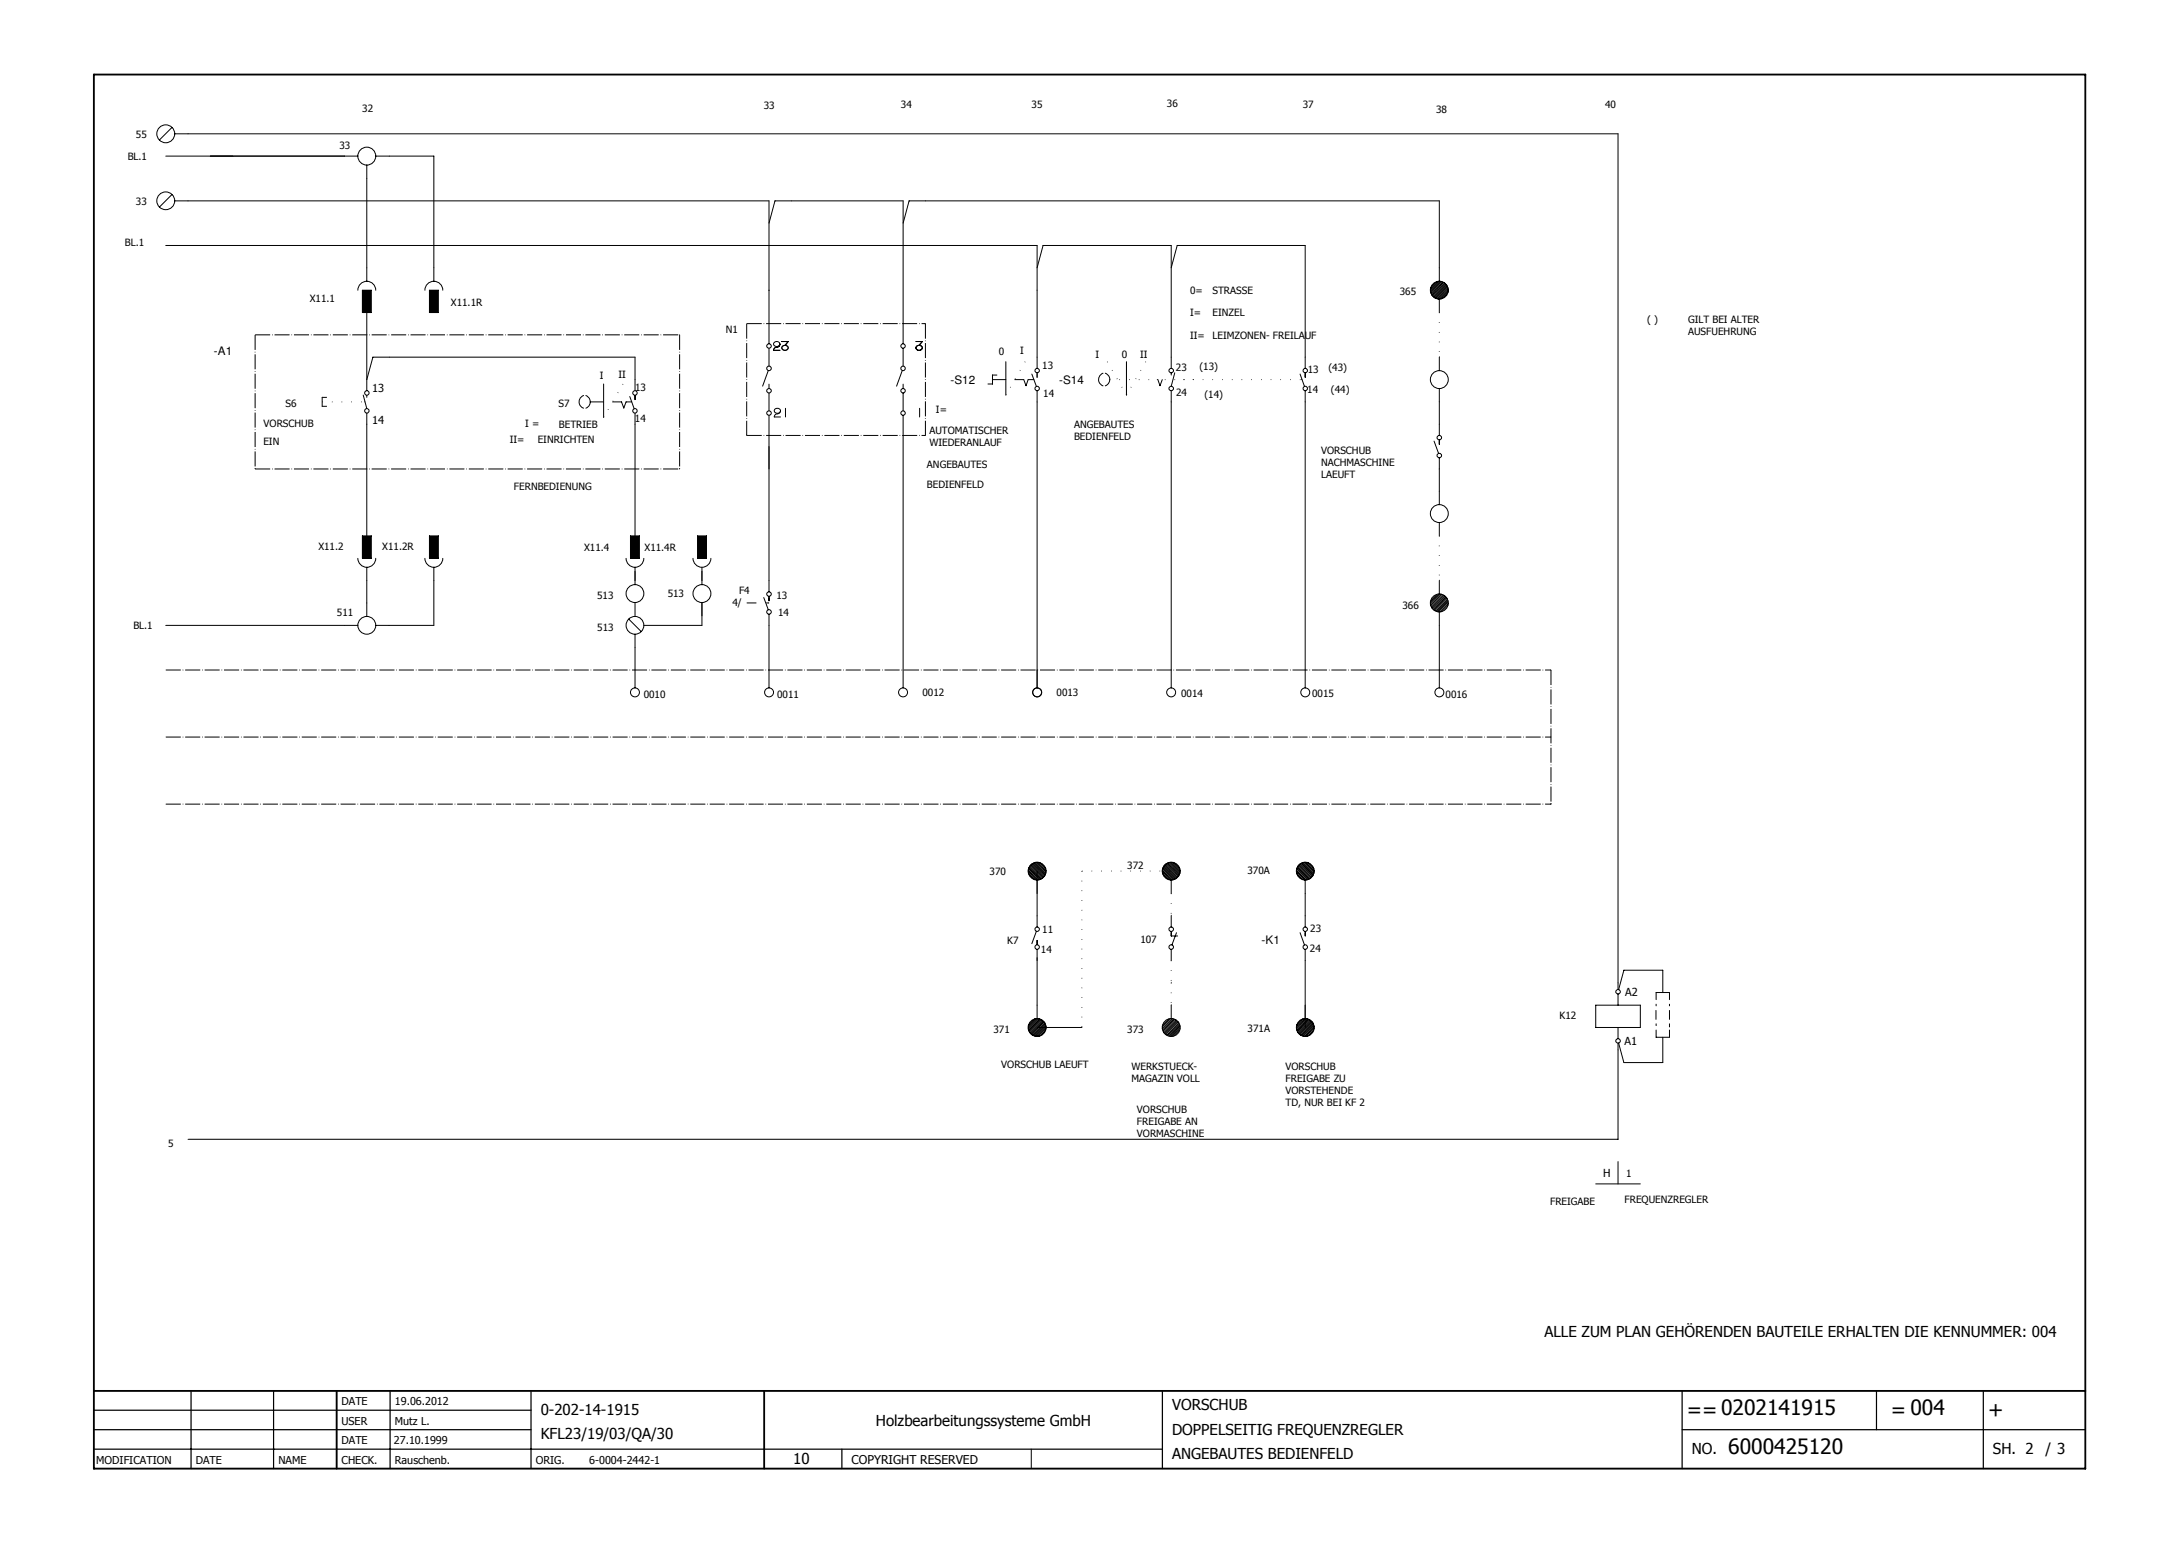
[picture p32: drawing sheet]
<svg xmlns="http://www.w3.org/2000/svg" width="297mm" height="211mm" viewBox="0 0 297 211" stroke-linecap="round" stroke-linejoin="round" font-family="sans-serif">
<defs><g id="words">
<g font-size="2.9">
<text x="230" y="193.2">==0202141915</text>
<text x="257.8" y="193.2">= 004</text>
<text x="271" y="193.2">+</text>
<text x="235.6" y="198.2">6000425120</text>
</g>
<g font-size="2.1">
<text x="210.5" y="182.3">ALLE ZUM PLAN GEHÖRENDEN BAUTEILE ERHALTEN DIE KENNUMMER: 004</text>
<text x="73.7" y="192.9">0-202-14-1915</text>
<text x="73.7" y="196.2">KFL23/19/03/QA/30</text>
<text x="119.4" y="194.4">Holzbearbeitungssysteme GmbH</text>
<text x="159.8" y="192.2">VORSCHUB</text>
<text x="159.8" y="195.5">DOPPELSEITIG FREQUENZREGLER</text>
<text x="108.1" y="199.5">10</text>
<text x="159.8" y="198.9">ANGEBAUTES BEDIENFELD</text>
<text x="230.6" y="198.2">NO.</text>
<text x="271.7" y="198.2">SH. 2</text>
<text x="278.8" y="198.2">/ 3</text>
</g>
<text font-size="1.7" x="116.1" y="199.5">COPYRIGHT RESERVED</text>
<g font-size="1.6">
<text x="29.2" y="48.4">-A1</text>
<text x="129.6" y="52.3">-S12</text>
<text x="144.4" y="52.3">-S14</text>
<text x="172" y="128.7">-K1</text>
</g>
<g font-size="1.5">
<text x="50.7" y="53.5">13</text>
<text x="50.7" y="57.8">14</text>
<text x="221.5" y="135.8">A2</text>
<text x="221.5" y="142.4">A1</text>
<text x="218.5" y="160.5">H</text>
<text x="46.6" y="191.6">DATE</text>
<text x="53.8" y="191.6">19.06.2012</text>
<text x="46.6" y="194.2">USER</text>
<text x="46.6" y="196.9">DATE</text>
<text x="53.7" y="196.9">27.10.1999</text>
<text x="53.8" y="194.2">Mutz L.</text>
<text x="13.1" y="199.5">MODIFICATION</text>
<text x="26.7" y="199.5">DATE</text>
<text x="38" y="199.5">NAME</text>
<text x="46.6" y="199.5">CHECK.</text>
<text x="53.8" y="199.5">Rauschenb.</text>
<text x="73" y="199.5">ORIG.</text>
<text x="80.3" y="199.5">6-0004-2442-1</text>
</g>
<g font-size="1.4">
<text x="49.4" y="15.3">32</text>
<text x="104.1" y="14.9">33</text>
<text x="122.8" y="14.8">34</text>
<text x="140.6" y="14.7">35</text>
<text x="159.1" y="14.6">36</text>
<text x="177.6" y="14.7">37</text>
<text x="195.8" y="15.4">38</text>
<text x="218.8" y="14.7">40</text>
<text x="17.4" y="21.9">BL.1</text>
<text x="18.5" y="18.8">55</text>
<text x="46.3" y="20.3">33</text>
<text x="18.5" y="28">33</text>
<text x="17" y="33.6">BL.1</text>
<text x="42.2" y="41.2">X11.1</text>
<text x="61.5" y="41.7">X11.1R</text>
<text x="162.2" y="40.1">0=</text>
<text x="165.3" y="40.1">STRASSE</text>
<text x="190.8" y="40.2">365</text>
<text x="99" y="45.4">N1</text>
<text x="162.2" y="43.1">I=</text>
<text x="162.2" y="46.2">II=</text>
<text x="165.3" y="43.1">EINZEL</text>
<text x="165.3" y="46.2">LEIMZONEN- FREILAUF</text>
<text x="224.5" y="44">( )</text>
<text x="230.1" y="44">GILT BEI ALTER</text>
<text x="230.1" y="45.6">AUSFUEHRUNG</text>
<text x="81.8" y="51.6">I</text>
<text x="84.3" y="51.5">II</text>
<text x="86.6" y="53.3">13</text>
<text x="136.2" y="48.3">0</text>
<text x="139.1" y="48.3">I</text>
<text x="142.1" y="50.2">13</text>
<text x="149.3" y="48.8">I</text>
<text x="152.9" y="48.9">0</text>
<text x="155.4" y="48.8">II</text>
<text x="160.3" y="50.5">23</text>
<text x="160.3" y="54">24</text>
<text x="163.5" y="50.4">(13)</text>
<text x="178.2" y="53.5">14</text>
<text x="178.3" y="50.9">13</text>
<text x="181.1" y="50.6">(43)</text>
<text x="181.4" y="53.6">(44)</text>
<text x="35.9" y="58.2">VORSCHUB</text>
<text x="38.9" y="55.4">S6</text>
<text x="71.6" y="58.2">I =</text>
<text x="76.1" y="55.5">S7</text>
<text x="76.2" y="58.4">BETRIEB</text>
<text x="86.5" y="57.5">14</text>
<text x="126.7" y="59.1">AUTOMATISCHER</text>
<text x="127.6" y="56.3">I=</text>
<text x="142.2" y="54.1">14</text>
<text x="146.4" y="58.4">ANGEBAUTES</text>
<text x="146.4" y="60">BEDIENFELD</text>
<text x="164.2" y="54.3">(14)</text>
<text x="35.9" y="60.6">EIN</text>
<text x="69.5" y="60.4">II=</text>
<text x="73.3" y="60.4">EINRICHTEN</text>
<text x="126.4" y="63.7">ANGEBAUTES</text>
<text x="126.7" y="60.8">WIEDERANLAUF</text>
<text x="180.1" y="61.9">VORSCHUB</text>
<text x="180.1" y="63.5">NACHMASCHINE</text>
<text x="180.1" y="65.2">LAEUFT</text>
<text x="70.1" y="66.8">FERNBEDIENUNG</text>
<text x="126.4" y="66.5">BEDIENFELD</text>
<text x="43.4" y="74.9">X11.2</text>
<text x="52.1" y="74.9">X11.2R</text>
<text x="79.6" y="75.1">X11.4</text>
<text x="87.9" y="75">X11.4R</text>
<text x="81.4" y="81.6">513</text>
<text x="91" y="81.3">513</text>
<text x="99.8" y="82.7">4/</text>
<text x="100.7" y="81">F4</text>
<text x="105.8" y="81.6">13</text>
<text x="191.2" y="83.1">366</text>
<text x="18.2" y="85.7">BL.1</text>
<text x="45.9" y="84">511</text>
<text x="81.4" y="86">513</text>
<text x="106.1" y="84">14</text>
<text x="87.7" y="95.1">0010</text>
<text x="105.9" y="95.1">0011</text>
<text x="125.7" y="94.9">0012</text>
<text x="144" y="94.9">0013</text>
<text x="161" y="95">0014</text>
<text x="178.9" y="95">0015</text>
<text x="197.1" y="95.2">0016</text>
<text x="134.9" y="119.3">370</text>
<text x="153.7" y="118.4">372</text>
<text x="170.1" y="119.1">370A</text>
<text x="137.3" y="128.6">K7</text>
<text x="141.9" y="129.9">14</text>
<text x="142.1" y="127.1">11</text>
<text x="155.5" y="128.5">107</text>
<text x="178.6" y="129.8">24</text>
<text x="178.6" y="127.1">23</text>
<text x="135.4" y="140.8">371</text>
<text x="153.7" y="140.8">373</text>
<text x="170.1" y="140.7">371A</text>
<text x="212.6" y="138.9">K12</text>
<text x="136.5" y="145.6">VORSCHUB LAEUFT</text>
<text x="154.2" y="145.8">WERKSTUECK-</text>
<text x="154.2" y="147.5">MAGAZIN VOLL</text>
<text x="175.3" y="145.8">VORSCHUB</text>
<text x="175.3" y="147.5">FREIGABE ZU</text>
<text x="175.3" y="149.1">VORSTEHENDE</text>
<text x="155" y="151.7">VORSCHUB</text>
<text x="155" y="153.4">FREIGABE AN</text>
<text x="155" y="155">VORMASCHINE</text>
<text x="175.3" y="150.8">TD, NUR BEI KF 2</text>
<text x="22.9" y="156.4">5</text>
<text x="221.7" y="160.4">1</text>
<text x="211.3" y="164.2">FREIGABE</text>
<text x="221.5" y="164">FREQUENZREGLER</text>
</g>
</g></defs>
<path d="M203 10l-190.4 190.4M12.7 112.2l125.9 88.2" fill="none" stroke="#fff" stroke-width=".14"/>
<path d="M12.8 10.2h271.5v190h-271.5zM12.8 189.6h271.5M45.9 189.6v10.6M104.2 189.6v10.6" fill="none" stroke="#010101" stroke-width=".25"/>
<g fill="none" stroke="#010101" stroke-width=".17">
<path d="M12.8 194.9h59.6M12.8 192.2h59.6M12.8 197.5h145.7M26 189.6v10.6M37.3 189.6v10.6M53.2 189.6v10.6M72.4 189.6v10.6M114.8 197.5v2.7M158.5 189.6v10.6M229.3 194.9h55M229.3 189.6v10.6M255.8 189.6v5.3"/>
<path d="M270.4 189.6v10.6"/>
</g>
<g fill="none" stroke="#010101" stroke-width=".14">
<path d="M22.6 33.5h118.8v15.2M23.4 26.5l-1.7 1.7M23.8 27.4h1.8M107.9 27.4h-2.3l-.8 3M141.4 54.8v36.5M86.6 77.9v1.8M95.7 77.9v1.8M104.8 79.2v1.5M22.6 85.3h24.4M85.7 84.4l1.7 1.7M86.6 82.1v1.9M86.6 86.5v1.8"/>
<path d="M95.7 82.1v1.9M104.1 81.5l.6 1.6M104.8 81.3v.6M104.8 83.7v1.6M141.4 118.7v6.1M177.2 127.1l.6 1.7M177.9 124.8v1.6M177.9 127v.6M177.9 129.4v1.5M140.6 197.5v2.7"/>
<circle cx="22.6" cy="27.4" r="1.22"/>
<circle cx="86.6" cy="80.9" r="1.22"/>
<circle cx="86.6" cy="85.2" r="1.21"/>
<circle cx="95.7" cy="80.9" r="1.22"/>
<circle cx="104.8" cy="83.4" r=".31"/>
<circle cx="104.8" cy="81" r=".31"/>
<circle cx="177.9" cy="129.1" r=".31"/>
<circle cx="177.9" cy="126.7" r=".3"/>
</g>
<path d="M22.6 100.5h188.8" fill="none" stroke="#010101" stroke-width=".14" stroke-dasharray="2.1 .3 .1 .3" stroke-linecap="butt"/>
<path d="M211.3 100.4l.2 .1h-.2z" fill="#010101"/>
<g fill="none" stroke="#010101" stroke-width=".14">
<path d="M23.4 17.4l-1.7 1.7M23.8 18.2h196.8M22.6 21.3h24.4M25.6 27.4h79.2M126.2 27.4h-2.3l-.8 3M162.7 33.5h-2.2l-.8 3M177.2 51l.6 1.7M177.9 48.7v1.5M177.9 50.8v.6M177.9 53.3v1.5M123.1 91.3v2.5M141.4 130.6v6.4"/>
<path d="M159.7 127v.6h.8M159.7 124.8v1.6M159.7 129.4v1.5M160.4 127.1l-.6 1.7M217.5 137h6.1v3.1h-6.1zM220.6 134v.9M220.6 135.5v1.5M220.6 134.9l.8-2.6h5.3v3M225.7 137.7v1.3M225.8 136.3v-1h1.8v1M225.8 136.9v.2M225.8 139.6v.2"/>
<path d="M227.6 136.9v.2M227.6 137.7v1.3M227.6 139.6v.4M220.6 140.1v1.5M220.6 142.2v.9M225.8 140.4v1h1.8v-1M226.7 141.4v3.4h-5.3l-.8-2.6"/>
<circle cx="22.6" cy="18.2" r="1.22"/>
<circle cx="177.9" cy="50.5" r=".3"/>
<circle cx="177.9" cy="53" r=".3"/>
<circle cx="123.1" cy="94.4" r=".61"/>
<circle cx="159.7" cy="129.1" r=".31"/>
<circle cx="159.7" cy="126.7" r=".31"/>
<circle cx="220.6" cy="135.2" r=".3"/>
<circle cx="220.6" cy="141.9" r=".3"/>
</g>
<path d="M34.8 45.6v18.3" fill="none" stroke="#010101" stroke-width=".14" stroke-dasharray="2.1 .3 .1 .3" stroke-linecap="butt"/>
<path d="M34.7 63.8h.1v.2z" fill="#010101"/>
<g fill="none" stroke="#010101" stroke-width=".14">
<path d="M144.4 33.5h15.3M79.6 53.9a.91 .91 0 0 0-.7 .9 .91 .91 0 0 0 .7 .8M79.9 53.9a.92 .92 0 0 1 .6 .9 .92 .92 0 0 1-.6 .8M80.5 54.8h1.8M83.5 54.8h1.2l.3 .8 .3-.8h.8M86.6 53.9v.6"/>
<circle cx="86.6" cy="53.6" r=".3"/>
<circle cx="86.6" cy="56" r=".3"/>
</g>
<path d="M84.9 52.3l-2.6 4.6" fill="none" stroke="#010101" stroke-width=".14" stroke-dasharray=".1 1.2 .1 1.2" stroke-linecap="butt"/>
<path d="M82.3 56.8v.1z" fill="#010101"/>
<path d="M82.3 52.3v4.6M85.8 54.1l.6 1.6M86.6 51.7v1.6M86.6 56.3v1.5" fill="none" stroke="#010101" stroke-width=".14"/>
<path d="M147.5 118.7h12.2" fill="none" stroke="#010101" stroke-width=".14" stroke-dasharray=".1 1.2 .1 1.2" stroke-linecap="butt"/>
<path d="M159.5 118.7l.2 .1h-.2z" fill="#010101"/>
<g fill="none" stroke="#010101" stroke-width=".14">
<path d="M135.3 51.7h1.8M135.9 51.1h-.6v1.2M138.3 51.7h1.3l.3 .9 .3-.9M140.7 51l.6 1.7M141.4 48.7v1.5M141.4 50.8v.6M141.4 53.3v1.5"/>
<circle cx="141.4" cy="50.5" r=".3"/>
<circle cx="141.4" cy="53" r=".3"/>
</g>
<path d="M139.7 49.3l-2.6 4.6" fill="none" stroke="#010101" stroke-width=".14" stroke-dasharray=".1 1.2 .1 1.2" stroke-linecap="butt"/>
<path d="M137.2 53.7l-.1 .2z" fill="#010101"/>
<path d="M135.3 51.7v.6h-.6M137.1 49.3v4.6M140.2 51.7h.7M141.4 51v.4" fill="none" stroke="#010101" stroke-width=".14"/>
<path d="M147.5 118.7v21.4" fill="none" stroke="#010101" stroke-width=".14" stroke-dasharray=".1 1.2 .1 1.2" stroke-linecap="butt"/>
<path d="M147.4 139.9h.1v.2z" fill="#010101"/>
<path d="M28.7 21.3h18.3M150.4 50.9a.92 .92 0 0 0-.6 .8 .92 .92 0 0 0 .6 .9M150.7 50.9a.91 .91 0 0 1 .6 .8 .91 .91 0 0 1-.6 .9M141.4 140.1h6.1M220.6 158.3v3.1M217.5 161.4h6.1" fill="none" stroke="#010101" stroke-width=".14"/>
<path d="M150.9 49.3l2.7 4.6" fill="none" stroke="#010101" stroke-width=".14" stroke-dasharray=".1 1.2 .1 1.2" stroke-linecap="butt"/>
<path d="M153.5 53.8v-.1l.1 .2z" fill="#010101"/>
<path d="M151.3 51.7h6.5" fill="none" stroke="#010101" stroke-width=".14" stroke-dasharray=".1 1.2 .1 1.2" stroke-linecap="butt"/>
<path d="M157.7 51.7h.2l-.2 .1z" fill="#010101"/>
<path d="M50 24.3v12.2M50 42.6v9.1M50 57.8v15.3M153.6 49.3v4.6" fill="none" stroke="#010101" stroke-width=".14"/>
<path d="M156.2 49.3l-2.6 4.6" fill="none" stroke="#010101" stroke-width=".14" stroke-dasharray=".1 1.2 .1 1.2" stroke-linecap="butt"/>
<path d="M153.6 53.7l.1 .1-.1 .1z" fill="#010101"/>
<path d="M53.1 21.3h6v15.2M53.1 48.7h33.5M157.8 51.7l.3 .9 .3-.9M50 79.2v3M59.1 79.2v6.1h-6" fill="none" stroke="#010101" stroke-width=".14"/>
<path d="M158.8 51.7h3.9" fill="none" stroke="#010101" stroke-width=".14" stroke-dasharray=".1 1.2 .1 1.2" stroke-linecap="butt"/>
<path d="M162.6 51.7l.1 .1h-.1z" fill="#010101"/>
<g fill="none" stroke="#010101" stroke-width=".14">
<path d="M159.7 33.5v16.7M159.7 50.8v.3M159.7 53.3v38"/>
<circle cx="159.7" cy="50.5" r=".31"/>
<circle cx="159.7" cy="53" r=".31"/>
</g>
<path d="M159.7 121.8v3" fill="none" stroke="#010101" stroke-width=".14" stroke-dasharray=".1 1.2 .1 1.2" stroke-linecap="butt"/>
<path d="M159.6 124.7h.1v.2z" fill="#010101"/>
<path d="M159.7 130.9v3.1" fill="none" stroke="#010101" stroke-width=".14" stroke-dasharray=".1 1.2 .1 1.2" stroke-linecap="butt"/>
<path d="M159.6 133.8h.1v.2z" fill="#010101"/>
<path d="M159.7 134v3" fill="none" stroke="#010101" stroke-width=".14" stroke-dasharray=".1 1.2 .1 1.2" stroke-linecap="butt"/>
<path d="M159.6 136.9h.1v.2z" fill="#010101"/>
<path d="M86.6 48.7v3M86.6 57.8v15.3M160.1 50.8l-.4 1.9M86.6 88.3v3" fill="none" stroke="#010101" stroke-width=".14"/>
<path d="M161.3 51.7h16.2" fill="none" stroke="#010101" stroke-width=".14" stroke-dasharray=".1 1.2 .1 1.2" stroke-linecap="butt"/>
<path d="M177.4 51.7h.1l-.1 .1z" fill="#010101"/>
<path d="M87.8 85.3h7.9" fill="none" stroke="#010101" stroke-width=".14"/>
<path d="M34.8 45.6h57.8" fill="none" stroke="#010101" stroke-width=".14" stroke-dasharray="2.1 .3 .1 .3" stroke-linecap="butt"/>
<path d="M92.5 45.6h.2l-.2 .1z" fill="#010101"/>
<path d="M162.7 33.5h15.2" fill="none" stroke="#010101" stroke-width=".14"/>
<path d="M34.8 63.9h57.8" fill="none" stroke="#010101" stroke-width=".14" stroke-dasharray="2.1 .3 .1 .3" stroke-linecap="butt"/>
<path d="M92.5 63.9h.2l-.2 .1z" fill="#010101"/>
<path d="M92.6 45.6v18.3" fill="none" stroke="#010101" stroke-width=".14" stroke-dasharray="2.1 .3 .1 .3" stroke-linecap="butt"/>
<path d="M92.6 63.8h.1l-.1 .2z" fill="#010101"/>
<path d="M95.7 82.2v3.1" fill="none" stroke="#010101" stroke-width=".14"/>
<path d="M101.8 44.1h24.4" fill="none" stroke="#010101" stroke-width=".14" stroke-dasharray="2.1 .3 .1 .3" stroke-linecap="butt"/>
<path d="M126 44.1l.2 .1h-.2z" fill="#010101"/>
<path d="M101.8 44.1v15.3" fill="none" stroke="#010101" stroke-width=".14" stroke-dasharray="2.1 .3 .1 .3" stroke-linecap="butt"/>
<path d="M101.8 59.2v.2z" fill="#010101"/>
<path d="M101.8 59.4h24.4" fill="none" stroke="#010101" stroke-width=".14" stroke-dasharray="2.1 .3 .1 .3" stroke-linecap="butt"/>
<path d="M126 59.3l.2 .1h-.2z" fill="#010101"/>
<g fill="none" stroke="#010101" stroke-width=".14">
<path d="M104.8 27.4v19.5M177.9 33.5v15.2M104.7 50.5l-.7 2.1M104.8 47.5v2.4M104.8 52.4v.6M104.8 53.6v2.4M104.8 56.6v22.6M177.9 54.8v36.5M177.9 121.8v3M177.9 130.9v9.2"/>
<circle cx="104.8" cy="50.2" r=".31"/>
<circle cx="104.8" cy="56.3" r=".31"/>
<circle cx="104.8" cy="47.2" r=".31"/>
<circle cx="104.8" cy="53.3" r=".31"/>
</g>
<path d="M101.8 82.2h3" fill="none" stroke="#010101" stroke-width=".14" stroke-dasharray="1.3 1.3" stroke-linecap="butt"/>
<path d="M104.7 82.2h.2h-.2z" fill="#010101"/>
<path d="M196.2 27.4v9.1M105.4 47.8h.9M104.8 85.3v6" fill="none" stroke="#010101" stroke-width=".14"/>
<path d="M196.2 42.6v6.1" fill="none" stroke="#010101" stroke-width=".14" stroke-dasharray=".1 1.2 .1 1.2" stroke-linecap="butt"/>
<path d="M196.2 48.6v.1z" fill="#010101"/>
<path d="M105.4 47.8h.9M105.5 56.8h.9M196.2 54.8v3M196.2 63.9v3.1" fill="none" stroke="#010101" stroke-width=".14"/>
<path d="M196.2 73.1v6.1" fill="none" stroke="#010101" stroke-width=".14" stroke-dasharray=".1 1.2 .1 1.2" stroke-linecap="butt"/>
<path d="M196.2 79v.2z" fill="#010101"/>
<path d="M105.5 46.7a.42 .42 0 0 1 .5-.1 .42 .42 0 0 1 .3 .5 .47 .47 0 0 1-.9-.2zM106.3 46.9a.59 .59 0 0 1-.6 .5l-.3 .4M196.2 85.3v6" fill="none" stroke="#010101" stroke-width=".14"/>
<path d="M211.4 91.3v18.3" fill="none" stroke="#010101" stroke-width=".14" stroke-dasharray="2.1 .3 .1 .3" stroke-linecap="butt"/>
<path d="M211.4 109.5h.1v.1z" fill="#010101"/>
<path d="M105.9 47.3l-.4 .2-.1 .3" fill="none" stroke="#010101" stroke-width=".14"/>
<path d="M22.6 91.3h188.8" fill="none" stroke="#010101" stroke-width=".14" stroke-dasharray="2.1 .3 .1 .3" stroke-linecap="butt"/>
<path d="M211.3 91.3h.2l-.2 .1z" fill="#010101"/>
<path d="M106.4 56l-.1 .2-.3 .2" fill="none" stroke="#010101" stroke-width=".14"/>
<path d="M22.6 109.6h188.8" fill="none" stroke="#010101" stroke-width=".14" stroke-dasharray="2.1 .3 .1 .3" stroke-linecap="butt"/>
<path d="M211.3 109.6h.2l-.2 .1z" fill="#010101"/>
<g fill="none" stroke="#010101" stroke-width=".14">
<path d="M220.6 18.2v115.8M107.9 27.4h15.2v19.5M43.9 55.4h.6M50 56.3v1.5M105.6 55.8a.41 .41 0 0 1 .5-.1 .41 .41 0 0 1 .2 .5 .41 .41 0 0 1-.5 .1 .41 .41 0 0 1-.2-.5zM106 56.4l-.2 .1-.3 .3M106.6 46.6h.8l-.4 .5M106.6 47.2a.47 .47 0 0 1 .8 .2 .41 .41 0 0 1-.4 .3 .41 .41 0 0 1-.4-.5zM107.1 55.7v1.1M123 50.5l-.8 2.1M123.1 47.5v2.4M86.6 91.3v2.5"/>
<path d="M104.8 91.3v2.5M141.4 91.3v2.5M159.7 91.3v2.5M177.9 91.3v2.5M196.2 91.3v2.5M220.6 143.1v12.2h-195"/>
<circle cx="123.1" cy="47.2" r=".3"/>
<circle cx="86.6" cy="94.4" r=".61"/>
<circle cx="104.8" cy="94.4" r=".61"/>
<circle cx="141.4" cy="94.4" r=".61"/>
<circle cx="159.7" cy="94.4" r=".61"/>
<circle cx="177.9" cy="94.4" r=".61"/>
<circle cx="196.2" cy="94.4" r=".61"/>
</g>
<path d="M43.9 54.8h5.9" fill="none" stroke="#010101" stroke-width=".14" stroke-dasharray=".1 1.2 .1 1.2" stroke-linecap="butt"/>
<path d="M49.6 54.7l.2 .1h-.2z" fill="#010101"/>
<g fill="none" stroke="#010101" stroke-width=".14">
<path d="M144.4 33.5h-2.2l-.8 3M195.9 38.4l-.9 .8M196.1 38.3l-1.1 1.2M196.2 36.5v1.8M196.3 38.3l-1.3 1.4M196.5 38.4l-1.5 1.5M196.7 38.4l-1.6 1.6M196.8 38.5l-1.6 1.7M197 38.6l-1.8 1.7M197.1 38.7l-1.7 1.7M197.2 38.8l-1.7 1.7M197.3 38.9l-1.7 1.7"/>
<path d="M197.3 39.1l-1.6 1.6M197.4 39.9l-.9 .8M197.4 39.2l-1.5 1.5M197.4 39.6l-1.1 1.2M197.4 39.4l-1.3 1.4M44.5 54.2h-.6v1.2M49.5 53.9l.5 1.8M50 53.9v.3M53.1 48.7h-2.3l-.8 3v1.6M123.1 52.4v.6M123.1 53.6v2.4M123.1 56.6v34.7"/>
<path d="M124.9 46.6h.8l-.4 .5M124.9 47.2a.42 .42 0 0 1 .5-.1 .42 .42 0 0 1 .3 .5 .46 .46 0 0 1-.5 .1 .46 .46 0 0 1-.3-.3zM125.4 55.7v1.1M196.2 40.8v1.8M196.2 48.7v1.8M196.2 53v1.8M196.2 57.8v1.6M196.2 60v.6M49.4 73.1h1.2v3h-1.2zM195.5 60.1l.6 1.7M196.2 62.4v1.5M196.2 67v1.8"/>
<path d="M196.2 71.2v1.9M196.2 79.2v1.8M195.9 81l-.9 .9M196.1 81l-1.1 1.1M196.2 83.4v1.9M196.3 81l-1.3 1.3M196.5 81l-1.5 1.5M196.7 81.1l-1.6 1.6M196.8 81.1l-1.6 1.7M197 81.2l-1.8 1.7M197.1 81.3l-1.7 1.8M197.2 81.4l-1.7 1.8"/>
<path d="M197.3 81.6l-1.7 1.6M197.3 81.7l-1.6 1.6M197.4 82.5l-.9 .9M197.4 81.9l-1.5 1.5M197.4 82.3l-1.1 1.1M197.4 82.1l-1.3 1.3M140.2 118.6l1.3 1.4M140.2 118.8l1.1 1.2M140.2 119.1l.8 .8M140.2 118.4l1.5 1.5M140.3 118.3l1.6 1.6M140.3 118.1l1.7 1.7"/>
<path d="M140.4 118l1.7 1.7M140.5 117.9l1.7 1.7M140.6 117.8l1.7 1.7M140.8 117.7l1.6 1.7M140.9 117.6l1.6 1.6M141.1 117.6l1.5 1.5M141.2 117.5l1.4 1.4M141.4 120v1.8M141.5 117.5l1.1 1.2M141.7 117.6l.9 .8M158.4 118.6l1.4 1.4M158.4 118.8l1.2 1.2"/>
<path d="M158.5 118.4l1.5 1.5M158.5 119.1l.8 .8M158.5 118.3l1.6 1.6M158.6 118.1l1.7 1.7M158.7 118l1.7 1.7M158.8 117.9l1.7 1.7M158.9 117.8l1.7 1.7M159 117.7l1.7 1.7M159.2 117.6l1.6 1.6M159.3 117.6l1.5 1.5M159.5 117.5l1.4 1.4M159.7 120v1.8"/>
<path d="M159.7 117.5l1.2 1.2M160 117.6l.8 .8M176.7 118.6l1.4 1.4M176.7 118.8l1.2 1.2M176.8 119.1l.8 .8M176.8 118.4l1.5 1.5M176.8 118.3l1.6 1.6M176.9 118.1l1.6 1.7M177 118l1.7 1.7M177.1 117.9l1.7 1.7M177.2 117.8l1.7 1.7M177.3 117.7l1.7 1.7"/>
<path d="M177.5 117.6l1.5 1.6M177.6 117.6l1.5 1.5M177.8 117.5l1.3 1.4M177.9 120v1.8M178 117.5l1.1 1.2M178.3 117.6l.8 .8M141 138.9l-.8 .8M141.3 138.9l-1.1 1.1M141.4 137v1.8M141.5 138.9l-1.3 1.3M141.7 138.9l-1.5 1.5M141.9 138.9l-1.6 1.6"/>
<path d="M142 139l-1.7 1.7M142.1 139.1l-1.7 1.7M142.2 139.2l-1.7 1.7M142.3 139.3l-1.7 1.7M142.4 139.4l-1.6 1.7M142.5 139.6l-1.6 1.6M142.6 139.8l-1.5 1.4M142.6 139.9l-1.4 1.4M159.3 138.9l-.8 .8M159.6 138.9l-1.2 1.1M159.7 137v1.8M159.8 138.9l-1.4 1.3"/>
<path d="M160 138.9l-1.5 1.5M160.1 138.9l-1.6 1.6M160.3 139l-1.7 1.7M160.4 139.1l-1.7 1.7M160.5 139.2l-1.7 1.7M160.6 139.3l-1.7 1.7M160.7 139.4l-1.7 1.7M160.8 139.6l-1.6 1.6M160.8 139.8l-1.5 1.4M160.9 139.9l-1.4 1.4M177.6 138.9l-.8 .8M177.9 138.9l-1.2 1.1"/>
<path d="M177.9 137v1.8M178.1 138.9l-1.4 1.3M178.3 138.9l-1.5 1.5M178.4 138.9l-1.6 1.6M178.5 139l-1.6 1.7M178.7 139.1l-1.7 1.7M178.8 139.2l-1.7 1.7M178.9 139.3l-1.7 1.7M179 139.4l-1.7 1.7M179 139.6l-1.5 1.6M179.1 139.8l-1.5 1.4M179.1 139.9l-1.3 1.4"/>
<path d="M142.6 140.4l-.9 .8M142.6 140.1l-1.1 1.2M160.8 140.4l-.8 .8M160.9 140.1l-1.2 1.2M179.1 140.4l-.8 .8M179.1 140.1l-1.1 1.2"/>
<circle cx="196.2" cy="39.6" r="1.22"/>
<circle cx="50" cy="53.6" r=".31"/>
<circle cx="50" cy="56" r=".3"/>
<circle cx="123.1" cy="50.2" r=".3"/>
<circle cx="123.1" cy="56.3" r=".3"/>
<circle cx="123.1" cy="53.3" r=".3"/>
<circle cx="196.2" cy="51.7" r="1.22"/>
<circle cx="196.2" cy="59.7" r=".31"/>
<circle cx="196.2" cy="70" r="1.22"/>
<circle cx="196.2" cy="62.1" r=".31"/>
<circle cx="196.2" cy="82.2" r="1.22"/>
<circle cx="141.4" cy="118.7" r="1.21"/>
<circle cx="159.7" cy="118.7" r="1.22"/>
<circle cx="177.9" cy="118.7" r="1.21"/>
<circle cx="141.4" cy="140.1" r="1.22"/>
<circle cx="159.7" cy="140.1" r="1.22"/>
<circle cx="177.9" cy="140.1" r="1.22"/>
</g>
<path d="M49.4 73.1h1.2v3h-1.2z" fill="#010101"/>
<path d="M48.8 76.1a1.22 1.22 0 0 0 1.2 1.2 1.22 1.22 0 0 0 1.2-1.2M50 77.3v1.9M58.5 73.1h1.3v3h-1.3z" fill="none" stroke="#010101" stroke-width=".14"/>
<path d="M58.5 73.1h1.3v3h-1.3z" fill="#010101"/>
<path d="M126.2 27.4h70M57.9 76.1a1.22 1.22 0 0 0 1.2 1.2 1.22 1.22 0 0 0 1.3-1.2M59.1 77.3v1.9M85.3 76.1a1.21 1.21 0 0 0 1.3 1.2 1.21 1.21 0 0 0 1.2-1.2M85.9 73.1h1.3v3h-1.3zM86.6 77.3v1.9" fill="none" stroke="#010101" stroke-width=".14"/>
<path d="M85.9 73.1h1.3v3h-1.3z" fill="#010101"/>
<path d="M126.2 44.1v15.3" fill="none" stroke="#010101" stroke-width=".14" stroke-dasharray="2.1 .3 .1 .3" stroke-linecap="butt"/>
<path d="M126.1 59.2h.1v.2z" fill="#010101"/>
<path d="M94.5 76.1a1.22 1.22 0 0 0 1.2 1.2 1.22 1.22 0 0 0 1.2-1.2M95.1 73.1h1.2v3h-1.2z" fill="none" stroke="#010101" stroke-width=".14"/>
<path d="M95.1 73.1h1.2v3h-1.2z" fill="#010101"/>
<g fill="none" stroke="#010101" stroke-width=".14">
<path d="M49.4 39.6h1.2v3h-1.2zM95.7 77.3v1.9M47 85.3h1.8M50 82.2v1.8M51.2 85.3h1.9"/>
<circle cx="50" cy="85.2" r="1.21"/>
</g>
<path d="M49.4 39.6h1.2v3h-1.2z" fill="#010101"/>
<path d="M48.8 39.6a1.22 1.22 0 0 1 1.2-1.3 1.22 1.22 0 0 1 1.2 1.3M50 36.5v1.8M58.5 39.6h1.3v3h-1.3z" fill="none" stroke="#010101" stroke-width=".14"/>
<path d="M58.5 39.6h1.3v3h-1.3z" fill="#010101"/>
<g fill="none" stroke="#010101" stroke-width=".14">
<path d="M47 21.3h1.8M50 22.5v1.8M51.2 21.3h1.9M57.9 39.6a1.22 1.22 0 0 1 1.2-1.3 1.22 1.22 0 0 1 1.3 1.3M59.1 36.5v1.8M141.3 127l-.6 1.6M141.4 124.8v1.6M141.4 128.2v.6M141.4 129.4v1.5"/>
<circle cx="50" cy="21.3" r="1.22"/>
<circle cx="141.4" cy="129.1" r=".31"/>
<circle cx="141.4" cy="126.7" r=".3"/>
</g>
<use href="#words"/>
</svg>
